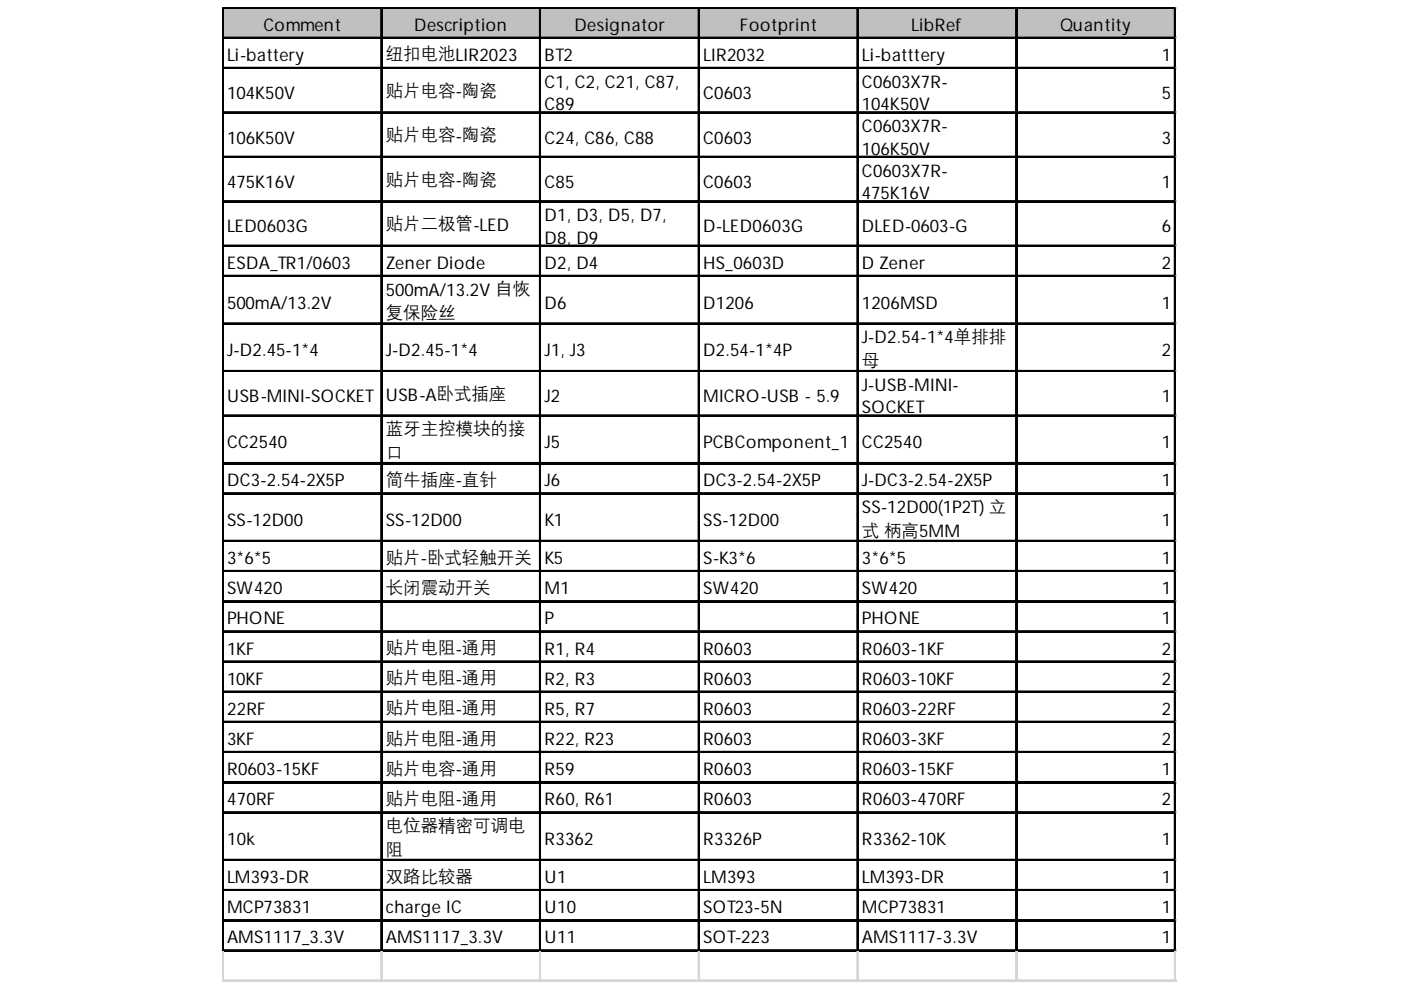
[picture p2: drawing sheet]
<svg xmlns="http://www.w3.org/2000/svg" width="297mm" height="210mm" viewBox="0 0 297 210" stroke-linecap="round" stroke-linejoin="round" font-family="sans-serif">
<defs><g id="words">
<g font-size="3.7">
<text x="55.9" y="6.5">Comment</text>
<text x="87.8" y="6.5">Description</text>
<text x="121.8" y="6.5">Designator</text>
<text x="156.8" y="6.5">Footprint</text>
<text x="193.2" y="6.5">LibRef</text>
<text x="224.8" y="6.5">Quantity</text>
<text x="48.1" y="12.9">Li-battery</text>
<text x="81.8" y="12.6">纽扣电池LIR2023</text>
<text x="115.4" y="12.9">BT2</text>
<text x="149.1" y="12.9">LIR2032</text>
<text x="182.7" y="12.9">Li-batttery</text>
<text x="246.3" y="12.9">1</text>
<text x="48.1" y="21">104K50V</text>
<text x="81.8" y="20.3">贴片电容-陶瓷</text>
<text x="115.4" y="18.6">C1, C2, C21, C87,</text>
<text x="115.4" y="23.4">C89</text>
<text x="149.1" y="21">C0603</text>
<text x="182.7" y="18.6">C0603X7R-</text>
<text x="182.7" y="23.4">104K50V</text>
<text x="246.3" y="21">5</text>
<text x="81.8" y="29.8">贴片电容-陶瓷</text>
<text x="182.7" y="28.1">C0603X7R-</text>
<text x="48.1" y="30.4">106K50V</text>
<text x="115.4" y="30.4">C24, C86, C88</text>
<text x="149.1" y="30.4">C0603</text>
<text x="182.7" y="32.8">106K50V</text>
<text x="246.3" y="30.4">3</text>
<text x="48.1" y="39.9">475K16V</text>
<text x="81.8" y="39.2">贴片电容-陶瓷</text>
<text x="115.4" y="39.9">C85</text>
<text x="149.1" y="39.9">C0603</text>
<text x="182.7" y="37.5">C0603X7R-</text>
<text x="246.3" y="39.9">1</text>
<text x="115.4" y="46.9">D1, D3, D5, D7,</text>
<text x="182.7" y="42.2">475K16V</text>
<text x="48.1" y="49.3">LED0603G</text>
<text x="81.8" y="48.6">贴片二极管-LED</text>
<text x="115.4" y="51.6">D8, D9</text>
<text x="149.1" y="49.3">D-LED0603G</text>
<text x="182.7" y="49.3">DLED-0603-G</text>
<text x="246.3" y="49.3">6</text>
<text x="48.1" y="57">ESDA_TR1/0603</text>
<text x="81.8" y="57">Zener Diode</text>
<text x="115.4" y="57">D2, D4</text>
<text x="149.1" y="57">HS_0603D</text>
<text x="182.7" y="57">D Zener</text>
<text x="246.3" y="57">2</text>
<text x="48.1" y="65.4">500mA/13.2V</text>
<text x="81.8" y="62.7">500mA/13.2V 自恢</text>
<text x="115.4" y="65.4">D6</text>
<text x="149.1" y="65.4">D1206</text>
<text x="182.7" y="65.4">1206MSD</text>
<text x="246.3" y="65.4">1</text>
<text x="81.8" y="67.5">复保险丝</text>
<text x="48.1" y="75.5">J-D2.45-1*4</text>
<text x="81.8" y="75.5">J-D2.45-1*4</text>
<text x="115.4" y="75.5">J1, J3</text>
<text x="149.1" y="75.5">D2.54-1*4P</text>
<text x="182.7" y="72.8">J-D2.54-1*4单排排</text>
<text x="182.7" y="77.6">母</text>
<text x="246.3" y="75.5">2</text>
<text x="182.7" y="82.9">J-USB-MINI-</text>
<text x="48.1" y="85.3">USB-MINI-SOCKET</text>
<text x="81.8" y="84.9">USB-A卧式插座</text>
<text x="115.4" y="85.3">J2</text>
<text x="149.1" y="85.3">MICRO-USB - 5.9</text>
<text x="182.7" y="87.6">SOCKET</text>
<text x="246.3" y="85.3">1</text>
<text x="48.1" y="95">CC2540</text>
<text x="81.8" y="92">蓝牙主控模块的接</text>
<text x="115.4" y="95">J5</text>
<text x="149.1" y="95">PCBComponent_1</text>
<text x="182.7" y="95">CC2540</text>
<text x="246.3" y="95">1</text>
<text x="81.8" y="97.1">口</text>
<text x="48.1" y="103.1">DC3-2.54-2X5P</text>
<text x="81.8" y="102.8">简牛插座-直针</text>
<text x="115.4" y="103.1">J6</text>
<text x="149.1" y="103.1">DC3-2.54-2X5P</text>
<text x="182.7" y="103.1">J-DC3-2.54-2X5P</text>
<text x="246.3" y="103.1">1</text>
<text x="48.1" y="111.5">SS-12D00</text>
<text x="81.8" y="111.5">SS-12D00</text>
<text x="115.4" y="111.5">K1</text>
<text x="149.1" y="111.5">SS-12D00</text>
<text x="182.7" y="108.8">SS-12D00(1P2T) 立</text>
<text x="182.7" y="113.6">式 柄高5MM</text>
<text x="246.3" y="111.5">1</text>
<text x="48.1" y="119.6">3*6*5</text>
<text x="81.8" y="119.3">贴片-卧式轻触开关</text>
<text x="115.4" y="119.6">K5</text>
<text x="149.1" y="119.6">S-K3*6</text>
<text x="182.7" y="119.6">3*6*5</text>
<text x="246.3" y="119.6">1</text>
<text x="48.1" y="126">SW420</text>
<text x="81.8" y="125.7">长闭震动开关</text>
<text x="115.4" y="126">M1</text>
<text x="149.1" y="126">SW420</text>
<text x="182.7" y="126">SW420</text>
<text x="246.3" y="126">1</text>
<text x="48.1" y="132.4">PHONE</text>
<text x="115.4" y="132.4">P</text>
<text x="182.7" y="132.4">PHONE</text>
<text x="246.3" y="132.4">1</text>
<text x="48.1" y="138.8">1KF</text>
<text x="81.8" y="138.5">贴片电阻-通用</text>
<text x="115.4" y="138.8">R1, R4</text>
<text x="149.1" y="138.8">R0603</text>
<text x="182.7" y="138.8">R0603-1KF</text>
<text x="246.3" y="138.8">2</text>
<text x="48.1" y="145.2">10KF</text>
<text x="81.8" y="144.9">贴片电阻-通用</text>
<text x="115.4" y="145.2">R2, R3</text>
<text x="149.1" y="145.2">R0603</text>
<text x="182.7" y="145.2">R0603-10KF</text>
<text x="246.3" y="145.2">2</text>
<text x="48.1" y="151.6">22RF</text>
<text x="81.8" y="151.2">贴片电阻-通用</text>
<text x="115.4" y="151.6">R5, R7</text>
<text x="149.1" y="151.6">R0603</text>
<text x="182.7" y="151.6">R0603-22RF</text>
<text x="246.3" y="151.6">2</text>
<text x="48.1" y="158">3KF</text>
<text x="81.8" y="157.6">贴片电阻-通用</text>
<text x="115.4" y="158">R22, R23</text>
<text x="149.1" y="158">R0603</text>
<text x="182.7" y="158">R0603-3KF</text>
<text x="246.3" y="158">2</text>
<text x="48.1" y="164.4">R0603-15KF</text>
<text x="81.8" y="164">贴片电容-通用</text>
<text x="115.4" y="164.4">R59</text>
<text x="149.1" y="164.4">R0603</text>
<text x="182.7" y="164.4">R0603-15KF</text>
<text x="246.3" y="164.4">1</text>
<text x="48.1" y="170.8">470RF</text>
<text x="81.8" y="170.4">贴片电阻-通用</text>
<text x="115.4" y="170.8">R60, R61</text>
<text x="149.1" y="170.8">R0603</text>
<text x="182.7" y="170.8">R0603-470RF</text>
<text x="246.3" y="170.8">2</text>
<text x="48.1" y="179.2">10k</text>
<text x="81.8" y="176.2">电位器精密可调电</text>
<text x="115.4" y="179.2">R3362</text>
<text x="149.1" y="179.2">R3326P</text>
<text x="182.7" y="179.2">R3362-10K</text>
<text x="246.3" y="179.2">1</text>
<text x="81.8" y="181.2">阻</text>
<text x="48.1" y="187.2">LM393-DR</text>
<text x="81.8" y="186.9">双路比较器</text>
<text x="115.4" y="187.2">U1</text>
<text x="149.1" y="187.2">LM393</text>
<text x="182.7" y="187.2">LM393-DR</text>
<text x="246.3" y="187.2">1</text>
<text x="48.1" y="193.6">MCP73831</text>
<text x="81.8" y="193.6">charge IC</text>
<text x="115.4" y="193.6">U10</text>
<text x="149.1" y="193.6">SOT23-5N</text>
<text x="182.7" y="193.6">MCP73831</text>
<text x="246.3" y="193.6">1</text>
<text x="48.1" y="200">AMS1117_3.3V</text>
<text x="81.8" y="200">AMS1117_3.3V</text>
<text x="115.4" y="200">U11</text>
<text x="149.1" y="200">SOT-223</text>
<text x="182.7" y="200">AMS1117-3.3V</text>
<text x="246.3" y="200">1</text>
</g>
</g></defs>
<path d="M47.4 1.8h202v6.5h-202z" fill="#c0c0c0"/>
<g fill="none" stroke="#000" stroke-width=".34">
<path d="M47.1 1.5v200.3M47.3 1.5v200.3M47.5 1.5h201.9M47.5 1.7h201.9M47.5 7.9h201.9M47.5 8.1h201.9M47.5 14.3h201.9M47.5 14.5h201.9M80.8 1.9v199.9M80.9 1.9v199.9M114.4 1.9v199.9M114.6 1.9v199.9"/>
<path d="M148.1 1.9v199.9M148.2 1.9v199.9M181.7 1.9v199.9M181.9 1.9v199.9M215.4 1.9v199.9M215.5 1.9v199.9M249 1.9v199.9M249.2 1.9v199.9M47.5 23.7h201.9M47.5 23.9h201.9M47.5 33.2h201.9M47.5 33.3h201.9"/>
<path d="M47.5 42.6h201.9M47.5 42.8h201.9M47.5 52h201.9M47.5 52.2h201.9M47.5 58.4h201.9M47.5 58.6h201.9M47.5 68.5h201.9M47.5 68.7h201.9M47.5 78.6h201.9M47.5 78.8h201.9M47.5 88h201.9M47.5 88.2h201.9"/>
<path d="M47.5 98.1h201.9M47.5 98.3h201.9M47.5 104.5h201.9M47.5 104.7h201.9M47.5 114.6h201.9M47.5 114.8h201.9M47.5 121h201.9M47.5 121.2h201.9M47.5 127.4h201.9M47.5 127.6h201.9M47.5 133.8h201.9M47.5 133.9h201.9"/>
<path d="M47.5 140.2h201.9M47.5 140.3h201.9M47.5 146.6h201.9M47.5 146.7h201.9M47.5 153h201.9M47.5 153.1h201.9M47.5 159.4h201.9M47.5 159.5h201.9M47.5 165.8h201.9M47.5 165.9h201.9M47.5 172.1h201.9M47.5 172.3h201.9"/>
<path d="M47.5 182.2h201.9M47.5 182.4h201.9M47.5 188.6h201.9M47.5 188.8h201.9M47.5 195h201.9M47.5 195.2h201.9M47.5 201.4h201.9M47.5 201.6h201.9"/>
</g>
<g fill="none" stroke="#d4d4d4" stroke-width=".34">
<path d="M249.4 1.5h.1M47.1 201.8v6.3M47.3 201.8v6.3M80.8 201.8v6.3M80.9 201.8v6.3M114.4 201.8v6.3M114.6 201.8v6.3M148.1 201.8v6.3M148.2 201.8v6.3M181.7 201.8v6.3M181.9 201.8v6.3M215.4 201.8v6.3"/>
<path d="M215.5 201.8v6.3M249 201.8v6.3M249.2 201.8v6.3"/>
</g>
<path d="M249.4 1.5v.4z" fill="#d4d4d4"/>
<path d="M249.4 7.9h.1" fill="none" stroke="#d4d4d4" stroke-width=".34"/>
<path d="M249.4 7.9v.4z" fill="#d4d4d4"/>
<path d="M249.4 14.3h.1" fill="none" stroke="#d4d4d4" stroke-width=".34"/>
<path d="M249.4 14.3v.4z" fill="#d4d4d4"/>
<path d="M249.4 23.7h.1" fill="none" stroke="#d4d4d4" stroke-width=".34"/>
<path d="M249.4 23.7v.4z" fill="#d4d4d4"/>
<path d="M249.4 33.2h.1" fill="none" stroke="#d4d4d4" stroke-width=".34"/>
<path d="M249.4 33.2v.3z" fill="#d4d4d4"/>
<path d="M249.4 42.6h.1" fill="none" stroke="#d4d4d4" stroke-width=".34"/>
<path d="M249.4 42.6v.3z" fill="#d4d4d4"/>
<path d="M249.4 52h.1" fill="none" stroke="#d4d4d4" stroke-width=".34"/>
<path d="M249.4 52v.3z" fill="#d4d4d4"/>
<path d="M249.4 58.4h.1" fill="none" stroke="#d4d4d4" stroke-width=".34"/>
<path d="M249.4 58.4v.3z" fill="#d4d4d4"/>
<path d="M249.4 68.5h.1" fill="none" stroke="#d4d4d4" stroke-width=".34"/>
<path d="M249.4 68.5v.3z" fill="#d4d4d4"/>
<path d="M249.4 78.6h.1" fill="none" stroke="#d4d4d4" stroke-width=".34"/>
<path d="M249.4 78.6v.3z" fill="#d4d4d4"/>
<path d="M249.4 88h.1" fill="none" stroke="#d4d4d4" stroke-width=".34"/>
<path d="M249.4 88v.4z" fill="#d4d4d4"/>
<path d="M249.4 98.1h.1" fill="none" stroke="#d4d4d4" stroke-width=".34"/>
<path d="M249.4 98.1v.3z" fill="#d4d4d4"/>
<path d="M249.4 104.5h.1" fill="none" stroke="#d4d4d4" stroke-width=".34"/>
<path d="M249.4 104.5v.3z" fill="#d4d4d4"/>
<path d="M249.4 114.6h.1" fill="none" stroke="#d4d4d4" stroke-width=".34"/>
<path d="M249.4 114.6v.3z" fill="#d4d4d4"/>
<path d="M249.4 121h.1" fill="none" stroke="#d4d4d4" stroke-width=".34"/>
<path d="M249.4 121v.3z" fill="#d4d4d4"/>
<path d="M249.4 127.4h.1" fill="none" stroke="#d4d4d4" stroke-width=".34"/>
<path d="M249.4 127.4v.3z" fill="#d4d4d4"/>
<path d="M249.4 133.8h.1" fill="none" stroke="#d4d4d4" stroke-width=".34"/>
<path d="M249.4 133.8v.3z" fill="#d4d4d4"/>
<path d="M249.4 140.2h.1" fill="none" stroke="#d4d4d4" stroke-width=".34"/>
<path d="M249.4 140.2v.3z" fill="#d4d4d4"/>
<path d="M249.4 146.6h.1" fill="none" stroke="#d4d4d4" stroke-width=".34"/>
<path d="M249.4 146.6v.3z" fill="#d4d4d4"/>
<path d="M249.4 153h.1" fill="none" stroke="#d4d4d4" stroke-width=".34"/>
<path d="M249.4 153v.3z" fill="#d4d4d4"/>
<path d="M249.4 159.4h.1" fill="none" stroke="#d4d4d4" stroke-width=".34"/>
<path d="M249.4 159.4v.3z" fill="#d4d4d4"/>
<path d="M249.4 165.8h.1" fill="none" stroke="#d4d4d4" stroke-width=".34"/>
<path d="M249.4 165.8v.3z" fill="#d4d4d4"/>
<path d="M249.4 172.1h.1" fill="none" stroke="#d4d4d4" stroke-width=".34"/>
<path d="M249.4 172.1v.4z" fill="#d4d4d4"/>
<path d="M249.4 182.2h.1" fill="none" stroke="#d4d4d4" stroke-width=".34"/>
<path d="M249.4 182.2v.4z" fill="#d4d4d4"/>
<path d="M249.4 188.6h.1" fill="none" stroke="#d4d4d4" stroke-width=".34"/>
<path d="M249.4 188.6v.4z" fill="#d4d4d4"/>
<path d="M249.4 195h.1" fill="none" stroke="#d4d4d4" stroke-width=".34"/>
<path d="M249.4 195v.4z" fill="#d4d4d4"/>
<path d="M249.4 201.4h.1" fill="none" stroke="#d4d4d4" stroke-width=".34"/>
<path d="M249.4 201.4v.4z" fill="#d4d4d4"/>
<path d="M47.1 207.8h202.3" fill="none" stroke="#d4d4d4" stroke-width=".34"/>
<path d="M47.1 208h202.3" fill="none" stroke="#d4d4d4" stroke-width=".32"/>
<use href="#words"/>
</svg>
